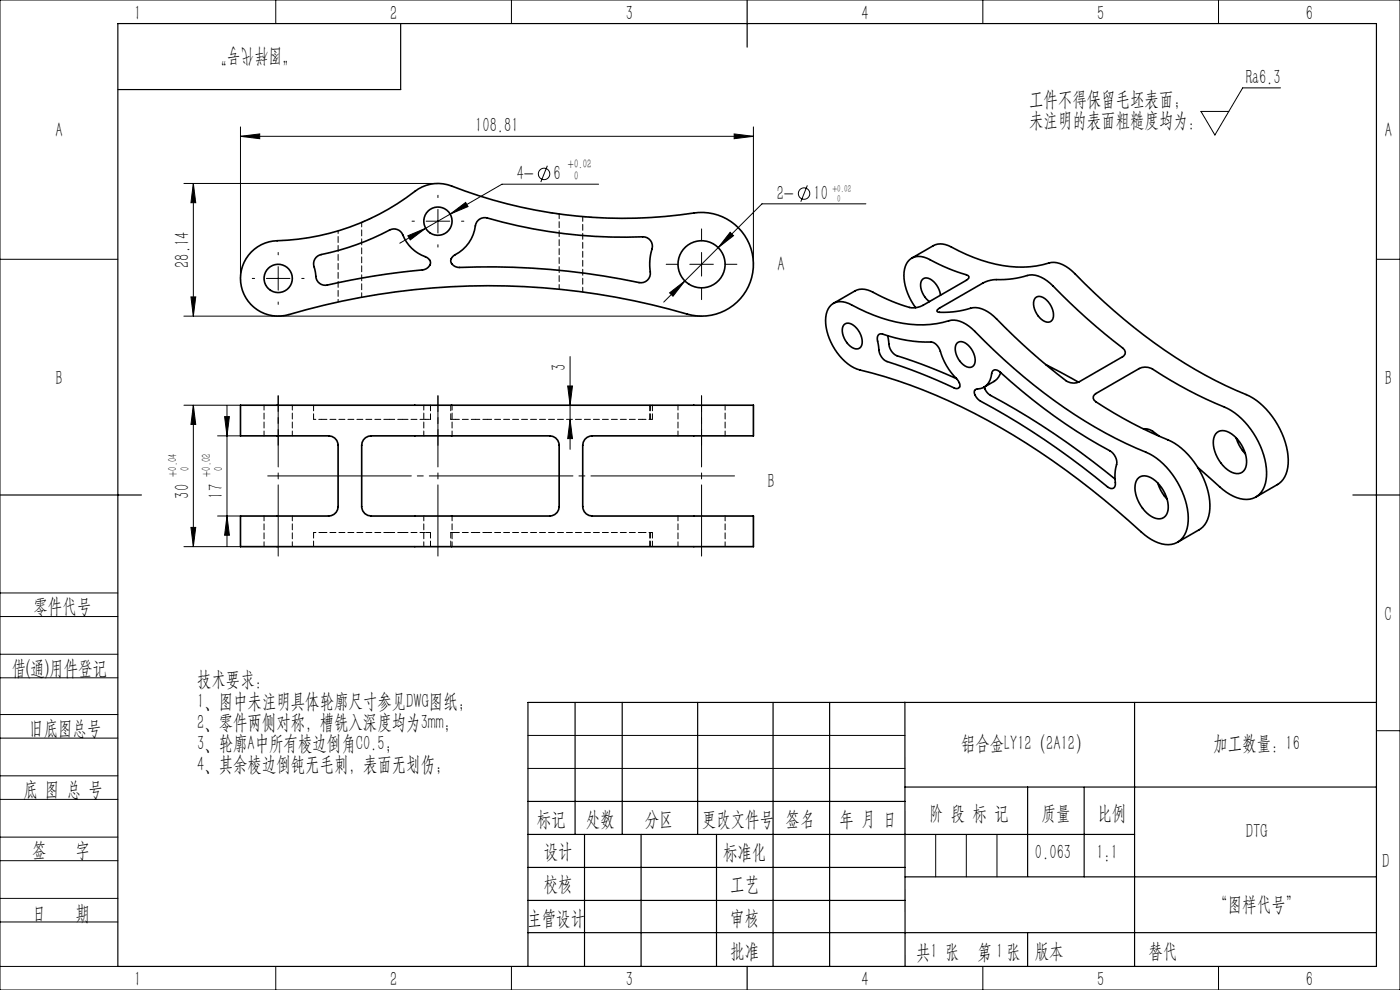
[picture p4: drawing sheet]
<svg xmlns="http://www.w3.org/2000/svg" width="297mm" height="210mm" viewBox="0 0 297 210" stroke-linecap="round" stroke-linejoin="round" font-family="sans-serif">
<defs><g id="words">
<g font-size="4.4">
<text x="28.5" y="4.1">1</text>
<text x="82.7" y="4.1">2</text>
<text x="132.7" y="4.1">3</text>
<text x="182.7" y="4.1">4</text>
<text x="232.7" y="4.1">5</text>
<text x="277" y="4.1">6</text>
<text x="62.8" y="10.7" transform="rotate(-180 62.8 10.7)">“图样代号”</text>
<text x="264.3" y="17.8">Ra6.3</text>
<text x="218.3" y="22.4">工件不得保留毛坯表面；</text>
<text x="11.7" y="29.2">A</text>
<text x="100.8" y="28">108.81</text>
<text x="218.3" y="26.9">未注明的表面粗糙度均为：</text>
<text x="293.8" y="29.1">A</text>
<text x="109.6" y="38.2">4-</text>
<text x="117.4" y="38.2">6</text>
<text x="164.8" y="42.5">2-</text>
<text x="172.6" y="42.5">10</text>
<text x="40.1" y="56.8" transform="rotate(-90 40.1 56.8)">28.14</text>
<text x="165" y="57.4">A</text>
<text x="11.7" y="81.6">B</text>
<text x="120.1" y="78.7" transform="rotate(-90 120.1 78.7)">3</text>
<text x="293.8" y="81.6">B</text>
<text x="40.1" y="105.7" transform="rotate(-90 40.1 105.7)">30</text>
<text x="47.3" y="105.7" transform="rotate(-90 47.3 105.7)">17</text>
<text x="162.8" y="103.6">B</text>
<text x="7.1" y="130.1">零件代号</text>
<text x="293.7" y="131.6">C</text>
<text x="2.5" y="143.2">借(通)用件登记</text>
<text x="41.8" y="145.6">技术要求：</text>
<text x="6.2" y="155.8">旧底图总号</text>
<text x="41.8" y="150.1">1、图中未注明具体轮廓尺寸参见DWG图纸；</text>
<text x="41.8" y="154.6">2、零件两侧对称，槽铣入深度均为3mm；</text>
<text x="41.8" y="159.1">3、轮廓A中所有棱边倒角C0.5；</text>
<text x="203.9" y="159.1">铝合金LY12（2A12）</text>
<text x="257.4" y="159.1">加工数量：16</text>
<text x="41.8" y="163.6">4、其余棱边倒钝无毛刺，表面无划伤；</text>
<text x="5" y="168.9">底 图 总 号</text>
<text x="197.1" y="173.8">阶 段 标 记</text>
<text x="221" y="173.8">质量</text>
<text x="232.8" y="173.8">比例</text>
<text x="113.9" y="175.2">标记</text>
<text x="124.3" y="175.2">处数</text>
<text x="136.8" y="175.2">分区</text>
<text x="148.9" y="175.2">更改文件号</text>
<text x="166.7" y="175.2">签名</text>
<text x="178.1" y="175.2">年 月 日</text>
<text x="264.3" y="177.8">DTG</text>
<text x="6.8" y="181.9">签</text>
<text x="16" y="181.9">字</text>
<text x="115.3" y="182.1">设计</text>
<text x="153.4" y="182.2">标准化</text>
<text x="219.6" y="182.1">0.063</text>
<text x="232.6" y="182.1">1:1</text>
<text x="293.2" y="184.2">D</text>
<text x="115.3" y="189">校核</text>
<text x="154.9" y="189">工艺</text>
<text x="6.8" y="195.2">日</text>
<text x="16" y="195.2">期</text>
<text x="111.9" y="196.2">主管设计</text>
<text x="154.9" y="196.2">审核</text>
<text x="257.4" y="193.2">“图样代号”</text>
<text x="154.9" y="203.1">批准</text>
<text x="194.4" y="203.4">共 张</text>
<text x="197.4" y="203.1">1</text>
<text x="207.4" y="203.4">第 张</text>
<text x="211.3" y="203.1">1</text>
<text x="219.5" y="203.1">版本</text>
<text x="243.6" y="203.1">替代</text>
<text x="28.5" y="209.2">1</text>
<text x="82.7" y="209.1">2</text>
<text x="132.7" y="209.1">3</text>
<text x="182.7" y="209.1">4</text>
<text x="232.7" y="209.1">5</text>
<text x="277" y="209.1">6</text>
</g>
<g font-size="2.6">
<text x="120.5" y="35.6">+0.02</text>
<text x="121.8" y="38.2">0</text>
<text x="37.5" y="101.1" transform="rotate(-90 37.5 101.1)">+0.04</text>
<text x="40.1" y="99.9" transform="rotate(-90 40.1 99.9)">0</text>
<text x="44.7" y="101.1" transform="rotate(-90 44.7 101.1)">+0.02</text>
<text x="47.3" y="99.9" transform="rotate(-90 47.3 99.9)">0</text>
</g>
<g font-size="2.1">
<text x="176.6" y="40.6">+0.02</text>
<text x="177.6" y="42.7">0</text>
</g>
</g></defs>
<g fill="none" stroke="#000" stroke-width=".21">
<path d="M0 0h297v210h-297zM58.5 0v5M108.5 0v5M208.5 0v5M258.5 0v5M271.7 18.6h-8.1l-5.9 10-2.9-5h5.9M39 38.9h53.9M41 38.9l.5 4.1h-1zM41 38.9v28.2M51 28.9l4.1-.5v1zM51 26.9v32.2M51 28.9h108.8"/>
<path d="M116.1 35.2l-1.4 3.4M127 39.1h-20.5l-16.2 9.3M155.8 28.4l4 .5-4 .5zM159.8 26.9v29.2M171.3 39.3l-1.4 3.5M0 55h25M56.5 59.1h5M59 56.6v5M86.5 50l3.8-1.6-3.3 2.5zM90.3 48.4l-5.5 3.2M90.4 46.9h5M92.9 44.4v5"/>
<path d="M95.5 45.4l3.3-2.5 .5 .9zM146.3 56.1h5M148.8 53.6v5M154.9 49.3l.7 .7-3.2 2.5zM183.7 43.2h-22l-20.9 20.9M292 55h5M39 67.1h109.8M40.5 63h1l-.5 4.1zM120.9 75.6v19.7M142.1 62.1l3.2-2.5-2.5 3.2zM39 86h12M41 86l.5 4h-1z"/>
<path d="M41 86v30M46.2 92.5h4.8M47.6 88.4h1.1l-.5 4.1zM48.2 86.1v29.7M120.4 81.9h1l-.5 4.1zM120.9 89l.5 4h-1zM39 116h12M40.5 111.9h1l-.5 4.1zM46.2 109.5h4.8M48.2 109.5l.5 4h-1.1zM0 138.8h25M0 125.8h25"/>
<path d="M0 130.8h25M0 143.8h25M0 156.6h25M0 151.6h25M112 156h80M292 155h5M0 169.6h25M0 164.6h25M0 177.6h25M112 163h80M198.5 177v9M205 177v9"/>
<path d="M211.5 177v9M0 182.6h25M0 190.6h25M0 195.6h25M0 205h25M58.5 205v5M108.5 205v5M208.5 205v5M258.5 205v5"/>
<circle cx="115.4" cy="36.9" r="1.21"/>
<circle cx="170.6" cy="41.1" r="1.21"/>
</g>
<g fill="none" stroke="#000" stroke-width=".21" stroke-dasharray="30.5 1.3 1.3 1.3">
<path d="M54 59.1h-.5M59 54.1v-.5M64 59.1h.5M87.9 46.9h-.5M92.9 41.9v-.5M92.9 51.9v.5M97.9 46.9h.5M143.8 56.1h-2.5M148.8 51.1v-2.5M153.8 56.1h2.5M59 64.1v.5M148.8 61.1v2.5"/>
<path d="M56.8 101h99"/>
</g>
<path d="M59 94.5v-10.5M92.9 94.5v-10.5M148.8 94.5v-10.5" fill="none" stroke="#000" stroke-width=".21" stroke-dasharray="30.5 1.3 1.3 1.3" stroke-dashoffset="27.1"/>
<path d="M59 118v-34M92.9 118v-34M148.8 118v-34" fill="none" stroke="#000" stroke-width=".21" stroke-dasharray="30.5 1.3 1.3 1.3" stroke-dashoffset="15.4"/>
<g fill="none" stroke="#000" stroke-width=".25">
<path d="M25 5h267v200h-267zM85 5v14h-60M158.5 0v10M0 105h30M287 105h10M122 149v28M132 149v28M148 149v28M164 149v56M176 149v56M192 148.9v56.1M240.7 149v56"/>
<path d="M292 149h-180v56M112 177h128.7M112 170h80M124 177v28M136 177v28M152 177v28M192 166.9h100M218 166.9v19M230 167v19M112 197.8h180M112 184h80M112 191h80"/>
<path d="M192 186h100M218 197.8v7.2M158.5 205v5"/>
</g>
<g fill="#000">
<path d="M51 28.9l4.1-.5v1zM155.8 28.4l4 .5-4 .5zM86.5 50l.5 .9 3.3-2.5zM95.5 45.4l3.8-1.6-.5-.9zM142.1 62.1l.7 .7 2.5-3.2zM154.9 49.3l-2.5 3.2 3.2-2.5z"/>
<path d="M41 86l.5 4h-1zM40.5 111.9h1l-.5 4.1zM47.6 88.4h1.1l-.5 4.1zM48.2 109.5l.5 4h-1.1zM41 38.9l.5 4.1h-1zM40.5 63h1l-.5 4.1z"/>
<path d="M120.9 89l.5 4h-1zM120.4 81.9h1l-.5 4.1z"/>
</g>
<g fill="none" stroke="#000" stroke-width=".35">
<path d="M53.3 53.5a8 8 0 0 1 5.5-2.4 50.6 50.6 0 0 0 30-11 8 8 0 0 1 7-.6 100.8 100.8 0 0 0 52.4 5.6 11 11 0 0 1 11.6 12.2 11 11 0 0 1-14.1 9.3 150.6 150.6 0 0 0-85.3 .3 8 8 0 0 1-8.5-4.1 8 8 0 0 1 1.4-9.3zM67 54.6a4.2 4.2 0 0 1 3-1 57.3 57.3 0 0 0 13-5 2 2 0 0 1 2.5 1.2 8.9 8.9 0 0 0 5.2 4.9 1.27 1.27 0 0 1 .6 1.3 1.27 1.27 0 0 1-1 1.1h-.2a183.1 183.1 0 0 0-21.1 3.4 2.27 2.27 0 0 1-2.1-2.7v-.2a3.8 3.8 0 0 1-.1-2.6zM101.4 46.8a2 2 0 0 1 2-.6 106.2 106.2 0 0 0 33.4 4.1 2.12 2.12 0 0 1 1.4 3.1 12.7 12.7 0 0 0-.2 4.8 2 2 0 0 1-2.4 1.7 158.9 158.9 0 0 0-38.6-3.2 1.35 1.35 0 0 1-1.2-2l.4-.4a8.5 8.5 0 0 0 4.7-6.8zM193.4 54.8l4.6-2.7a3.8 3.8 0 0 1 3.8 .3 28.8 28.8 0 0 0 18.1 4l1.3-.3a5.3 5.3 0 0 1 6.2 1.4 116 116 0 0 0 32.6 24.3l2.2 1a16.5 16.5 0 0 1 10.9 12.9 7.5 7.5 0 0 1-1.3 6.5l-.8 .6-4.6 2.6M176.3 64.7a3.6 3.6 0 0 1 4.3 0 28.8 28.8 0 0 0 18.1 4l1.3-.3a5.3 5.3 0 0 1 6.2 1.3 116 116 0 0 0 32.6 24.4l2.2 .9a16.5 16.5 0 0 1 10.9 13 7.5 7.5 0 0 1-1.3 6.4 4.6 4.6 0 0 1-5.6 .5l-.7-.4a25.3 25.3 0 0 1-4.8-4 151.4 151.4 0 0 0-43.7-27.8 107.1 107.1 0 0 0-14-4.4 11.8 11.8 0 0 1-6.5-11.7 3.6 3.6 0 0 1 1-1.9zM176.8 64.4l4.6-2.7a3.8 3.8 0 0 1 3.8 .3 34.9 34.9 0 0 0 8.2 3.3 4.5 4.5 0 0 0 2.4-.5l9.2-5.3 .5-.5 .1-.3-.2-.2a56.4 56.4 0 0 1-9.4-3.9 3.2 3.2 0 0 0-4.2 3.1 11.6 11.6 0 0 0 2.4 7.6M179.1 68.9a1.94 1.94 0 0 1 2.7 .8 3.7 3.7 0 0 1 .8 3.9 1.73 1.73 0 0 1-2.6-.5 3.5 3.5 0 0 1-.9-4.2zM186.3 71.1a.77 .77 0 0 1 .9-.2 29.9 29.9 0 0 0 10.6 1.7 3.4 3.4 0 0 1 1.9 2.7 19.9 19.9 0 0 0 3.7 5.6 .83 .83 0 0 1 .2 1.2 .83 .83 0 0 1-1.2 .2 120.9 120.9 0 0 0-14.5-5.7 4.1 4.1 0 0 1-1.6-3.5l-.2-1.1zM188.3 71.2l.2 .9a3.5 3.5 0 0 0 1.8 3.4 111.8 111.8 0 0 1 12.6 4.8M198.8 65.7l9.7-5.7 1.1-.4 1.3-.3a22.5 22.5 0 0 0 7.5-1 6.5 6.5 0 0 1 5 2.4 147.7 147.7 0 0 0 15.1 13.5 .97 .97 0 0 1-.4 1.5l-9.1 5.3a2.76 2.76 0 0 1-2.9-.3 137.8 137.8 0 0 1-15.3-13.6 5.3 5.3 0 0 0-5.7-1.5 17.8 17.8 0 0 1-6.2 .6l-.2-.2zM199.5 62.6a4.3 4.3 0 0 0-2.9-3.6 1.5 1.5 0 0 0-1.2 2.2l.6 1.4 1.2 1.4M203 72.8a1.94 1.94 0 0 1 2.8 .8 3.7 3.7 0 0 1 .8 3.9 1.73 1.73 0 0 1-2.7-.5 3.5 3.5 0 0 1-.9-4.2z"/>
<path d="M210.6 78.7a1.07 1.07 0 0 1 1.6 .2 118.2 118.2 0 0 0 23.6 17 2.98 2.98 0 0 1 .9 3.5l-.1 2.5a1.61 1.61 0 0 1-.4 1.7 1.21 1.21 0 0 1-1.3-.4 173.8 173.8 0 0 0-27.4-18.5l-.6-.8a.81 .81 0 0 1-.2-.8 .81 .81 0 0 1 .7-.6 3.2 3.2 0 0 0 3-3.2zM212.3 79a3.3 3.3 0 0 1-1.4 1.9l-2.1 1.2M219.7 63.2a1.94 1.94 0 0 1 2.7 .8 3.7 3.7 0 0 1 .8 3.9 1.73 1.73 0 0 1-2.6-.5 3.5 3.5 0 0 1-.9-4.2zM221.9 77.3l6.8 3.7M51 86h108.8v6.5h-34.2a2 2 0 0 0-2 2v13a2 2 0 0 0 2 2h34.2v6.5h-108.8v-6.5h17.4a2.68 2.68 0 0 0 3.2-1.4l.1-13.6a2 2 0 0 0-2-2h-18.7zM77.5 92.8l1.2-.3h37.9a2 2 0 0 1 2 2v13a2 2 0 0 1-2 2h-36.6a2.46 2.46 0 0 1-3.3-1.8v-13.2l.1-.7zM208.8 82.1l.4 .8 .6 .7a166.6 166.6 0 0 1 26.7 18M242.6 91a2.85 2.85 0 0 1 1.9 .5l1.5 1M254.1 99.1l4.6 4.2a7.6 7.6 0 0 0 7 2.5 4.8 4.8 0 0 0 3-4.8 16.9 16.9 0 0 0-8.2-14.3 95.6 95.6 0 0 1-16.3-8.6 2.97 2.97 0 0 0-2.5 .1l-9.2 5.3a.95 .95 0 0 0-.6 .9 .95 .95 0 0 0 .6 .8 91.8 91.8 0 0 0 16 8.4 16.9 16.9 0 0 1 8.2 14.3 5.2 5.2 0 0 1-2.3 4.5l-4.6 2.6M258.2 91.7a2.79 2.79 0 0 1 3.5 .7 7.1 7.1 0 0 1 2.6 6.8 2.08 2.08 0 0 1-3.4 .7 7.4 7.4 0 0 1-3.4-7zM262.2 92.9l1 2.1 1 1.3M241.6 101.3a2.79 2.79 0 0 1 3.5 .7 7.1 7.1 0 0 1 2.5 6.8 2.08 2.08 0 0 1-3.4 .7 7.4 7.4 0 0 1-3.3-7z"/>
<path d="M245.6 102.5l1 2.1 1 1.3"/>
<circle cx="59" cy="59.1" r="3"/>
<circle cx="92.9" cy="46.9" r="3"/>
<circle cx="148.8" cy="56.1" r="5"/>
</g>
<path d="M76.7 47.2v15.9M123.6 45.9v16M118.6 61.4v-16M100.8 89h2.6M103.4 113h-2.6" fill="none" stroke="#000" stroke-width=".21" stroke-dasharray="1.3 .6" stroke-dashoffset=".3"/>
<path d="M95.7 89h.9M96.6 89h4.2M103.4 89h32.9M96.6 113h4.2M96.6 113h-.9M103.4 113h32.9" fill="none" stroke="#000" stroke-width=".21" stroke-dasharray="1.3 .6" stroke-dashoffset=".4"/>
<g fill="none" stroke="#000" stroke-width=".21" stroke-dasharray="1.3 .6" stroke-dashoffset=".2">
<path d="M56 86v6.5M62 92.5v-6.5M82.7 89h2.8M85.5 89h4.7M89.9 86v6.5M95.9 92.5v-6.5M143.8 86v6.5M153.8 92.5v-6.5M56 109.5v6.5M62 116v-6.5M85.5 113h-2.8M85.5 113h4.7"/>
<path d="M89.9 109.5v6.5M95.9 116v-6.5M143.8 109.5v6.5M153.8 116v-6.5"/>
</g>
<path d="M68.1 89h14.6M91.1 89h.2M95.6 89h.1M68.1 113h14.6M91.3 113h-.2M95.7 113h-.1" fill="none" stroke="#000" stroke-width=".21" stroke-dasharray="1.3 .6"/>
<path d="M76.7 47.2l2-.9M90.2 89h.9M136.3 89h2.1M91.1 113h-.9M138.4 113h-2.1" fill="none" stroke="#000" stroke-width=".21" stroke-dasharray="1.3 .6" stroke-dashoffset=".5"/>
<path d="M66.5 89h1.6M68.1 113h-1.6" fill="none" stroke="#000" stroke-width=".21" stroke-dasharray="1.3 .6" stroke-dashoffset=".8"/>
<path d="M66.5 86v3M91.3 89v-3M95.6 86v3M137.8 86v3M138 89v-3M138.4 89v-3M66.5 113v3M91.3 116v-3M95.6 113v3M137.8 113v3M138 116v-3M138.4 116v-3" fill="none" stroke="#000" stroke-width=".21" stroke-dasharray="1.3 .6" stroke-dashoffset=".1"/>
<path d="M71.7 64.1v-15.1" fill="none" stroke="#000" stroke-width=".21" stroke-dasharray="1.3 .6" stroke-dashoffset=".7"/>
<path d="M116.6 45.1l2 .3M123.6 45.9l2 .2" fill="none" stroke="#000" stroke-width=".21" stroke-dasharray="1.3 .6" stroke-dashoffset=".6"/>
<use href="#words"/>
</svg>
